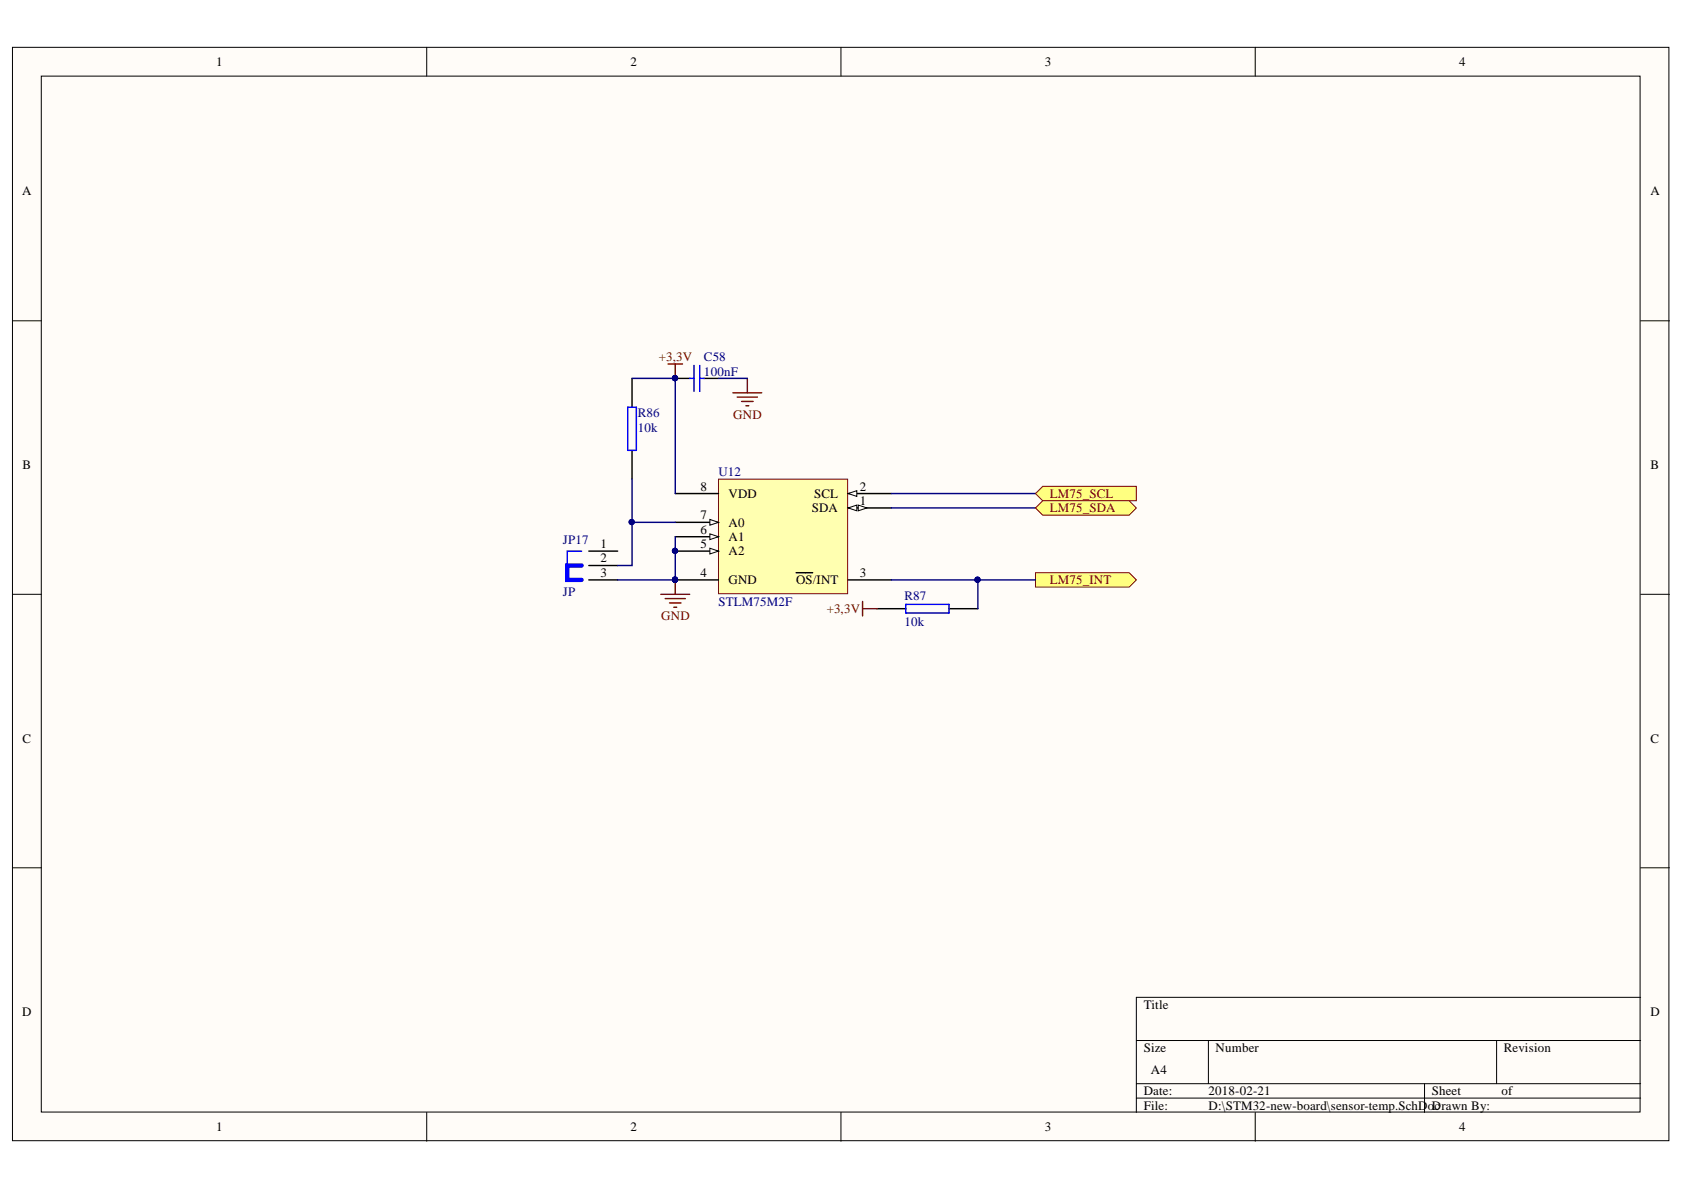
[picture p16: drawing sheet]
<svg xmlns="http://www.w3.org/2000/svg" width="297mm" height="210mm" viewBox="0 0 297 210" stroke-linecap="round" stroke-linejoin="round" font-family="sans-serif">
<defs><g id="words">
<g font-size="2.3">
<text x="38.1" y="11.7">1</text>
<text x="111.2" y="11.7">2</text>
<text x="184.3" y="11.7">3</text>
<text x="257.4" y="11.7">4</text>
<text x="3.9" y="34.5">A</text>
<text x="291.1" y="34.5">A</text>
<text x="4" y="82.7">B</text>
<text x="291.1" y="82.7">B</text>
<text x="123.6" y="86.5">8</text>
<text x="128.5" y="87.8">VDD</text>
<text x="143.6" y="87.8">SCL</text>
<text x="151.7" y="86.5">2</text>
<text x="151.7" y="89.1">1</text>
<text x="123.6" y="91.6">7</text>
<text x="123.6" y="94.1">6</text>
<text x="128.5" y="92.9">A0</text>
<text x="128.5" y="95.4">A1</text>
<text x="143.2" y="90.3">SDA</text>
<text x="105.9" y="96.7">1</text>
<text x="105.9" y="99.2">2</text>
<text x="105.9" y="101.8">3</text>
<text x="123.6" y="101.8">4</text>
<text x="123.6" y="96.7">5</text>
<text x="128.5" y="98">A2</text>
<text x="151.7" y="101.8">3</text>
<text x="128.5" y="103">GND</text>
<text x="140.4" y="103">OS/INT</text>
<text x="4" y="131">C</text>
<text x="291.1" y="131">C</text>
<text x="3.9" y="179.3">D</text>
<text x="201.7" y="178">Title</text>
<text x="291.1" y="179.3">D</text>
<text x="201.7" y="185.6">Size</text>
<text x="214.4" y="185.6">Number</text>
<text x="265.3" y="185.6">Revision</text>
<text x="203" y="189.4">A4</text>
<text x="201.7" y="193.2">Date:</text>
<text x="201.7" y="195.7">File:</text>
<text x="213.2" y="193.2">2018-02-21</text>
<text x="213.2" y="195.7">D:\STM32-new-board\sensor-temp.SchD</text>
<text x="251.8" y="195.7">oDrawn By:</text>
<text x="252.6" y="193.2">Sheet</text>
<text x="253" y="195.7">c</text>
<text x="264.9" y="193.2">of</text>
<text x="38.1" y="199.5">1</text>
<text x="111.2" y="199.5">2</text>
<text x="184.3" y="199.5">3</text>
<text x="257.4" y="199.5">4</text>
</g>
<g font-size="2.3" fill="#800000">
<text x="116.2" y="63.7">+3,3V</text>
<text x="129.3" y="73.9">GND</text>
<text x="185.2" y="87.8">LM75_SCL</text>
<text x="185.2" y="90.3">LM75_SDA</text>
<text x="185.2" y="103">LM75_INT</text>
<text x="116.6" y="109.4">GND</text>
<text x="145.8" y="108.2">+3,3V</text>
</g>
<g font-size="2.3" fill="#000080">
<text x="124.2" y="63.7">C58</text>
<text x="124.2" y="66.3">100nF</text>
<text x="112.5" y="73.6">R86</text>
<text x="112.5" y="76.1">10k</text>
<text x="126.7" y="84">U12</text>
<text x="99.3" y="95.9">JP17</text>
<text x="99.3" y="105.1">JP</text>
<text x="126.7" y="106.9">STLM75M2F</text>
<text x="159.5" y="105.9">R87</text>
<text x="159.5" y="110.5">10k</text>
</g>
</g></defs>
<g fill="#fffcf8" stroke="#000" stroke-width=".18">
<path d="M2.2 8.3h292.2v192.9h-292.2z"/>
<path d="M7.3 13.4h282v182.8h-282z"/>
</g>
<g fill="none" stroke="#000" stroke-width=".18">
<path d="M75.3 8.3v5.1M148.3 8.3v5.1M221.4 8.3v5.1M2.2 56.6h5.1M289.4 56.6h5.1M2.2 104.8h5.1M289.4 104.8h5.1M2.2 153.1h5.1M289.4 153.1h5.1M289.4 175.9h-89v20.3M75.3 196.2v5.1M148.3 196.2v5.1"/>
<path d="M200.4 183.5h89M200.4 191.2h89M200.4 193.7h89M213.1 183.5v7.7M221.4 196.2v5.1M251.3 191.2v5M264 183.5v7.7"/>
</g>
<path d="M126.7 84.5h22.8v20.2h-22.8z" fill="#ffffb0" stroke="#800000" stroke-width=".18"/>
<path d="M119.1 87.1h7.6M149.6 87.1h7.6M119.1 102.3h7.6" fill="none" stroke="#000" stroke-width=".25"/>
<circle cx="119.1" cy="102.3" r=".46" fill="#000080" stroke="#000080" stroke-width=".18"/>
<path d="M149.6 87.1l1.5-.6v1.1z" fill="#fffcf8"/>
<path d="M149.6 87.1l1.5-.6v1.1z" fill="none" stroke="#000" stroke-width=".18"/>
<path d="M149.6 89.6h7.6" fill="none" stroke="#000" stroke-width=".25"/>
<path d="M149.6 89.6l1.5-.5v1z" fill="#fffcf8"/>
<path d="M149.6 89.6l1.5-.5v1z" fill="none" stroke="#000" stroke-width=".18"/>
<path d="M151.4 89.1l1.5 .5-1.5 .5z" fill="#fffcf8"/>
<path d="M151.4 89.1l1.5 .5-1.5 .5z" fill="none" stroke="#000" stroke-width=".18"/>
<path d="M119.1 92.1h7.6M140.4 101h3M149.6 102.3h7.6" fill="none" stroke="#000" stroke-width=".25"/>
<path d="M125.2 91.6l1.5 .5-1.5 .5z" fill="#fffcf8"/>
<path d="M125.2 91.6l1.5 .5-1.5 .5z" fill="none" stroke="#000" stroke-width=".18"/>
<path d="M119.1 94.7h7.6" fill="none" stroke="#000" stroke-width=".25"/>
<path d="M125.2 94.2l1.5 .5-1.5 .5z" fill="#fffcf8"/>
<path d="M125.2 94.2l1.5 .5-1.5 .5z" fill="none" stroke="#000" stroke-width=".18"/>
<path d="M119.1 97.2h7.6" fill="none" stroke="#000" stroke-width=".25"/>
<path d="M125.2 96.7l1.5 .5-1.5 .5z" fill="#fffcf8"/>
<path d="M125.2 96.7l1.5 .5-1.5 .5z" fill="none" stroke="#000" stroke-width=".18"/>
<g fill="#000080" stroke="#000080" stroke-width=".18">
<circle cx="119.1" cy="97.2" r=".46"/>
<circle cx="119.1" cy="102.3" r=".46"/>
<circle cx="119.1" cy="66.7" r=".46"/>
</g>
<path d="M117.8 64.2h2.6M119.1 64.2v2.5M116.6 104.8h5.1M117.3 105.6h3.6M118.1 106.4h2M118.9 107.1h.5M119.1 102.3v2.5" fill="none" stroke="#800000" stroke-width=".25"/>
<path d="M157.2 87.1h25.4M157.2 89.6h25.4" fill="none" stroke="#000080" stroke-width=".25"/>
<g fill="#ffff80" stroke="#800000" stroke-width=".18">
<path d="M182.6 87.1l1.3-1.3h16.5v2.5h-16.5z" fill-rule="evenodd"/>
<path d="M182.6 89.6l1.3-1.3h15.3l1.2 1.3-1.2 1.3h-15.3z" fill-rule="evenodd"/>
</g>
<path d="M111.5 66.7h7.6M111.5 84.5v7.6h7.6M119.1 94.7v7.6" fill="none" stroke="#000080" stroke-width=".25"/>
<g fill="#000080" stroke="#000080" stroke-width=".18">
<circle cx="119.1" cy="97.2" r=".46"/>
<circle cx="119.1" cy="102.3" r=".46"/>
<circle cx="119.1" cy="66.7" r=".46"/>
<circle cx="111.4" cy="92.1" r=".46"/>
</g>
<path d="M111.5 66.7v5.1M111.5 79.4v5.1" fill="none" stroke="#000" stroke-width=".25"/>
<path d="M110.7 71.8h1.5v7.6h-1.5z" fill="none" stroke="#00f" stroke-width=".25"/>
<path d="M182.6 101h16.6l1.2 1.3-1.2 1.3h-16.6z" fill-rule="evenodd" fill="#ffff80" stroke="#800000" stroke-width=".18"/>
<path d="M119.1 66.7v20.4M126.7 66.7h5.1M111.5 92.1v7.7h-2.6M108.9 102.3h10.2M157.2 102.3h25.4M172.5 102.3v5.1" fill="none" stroke="#000080" stroke-width=".25"/>
<g fill="#000080" stroke="#000080" stroke-width=".18">
<circle cx="172.4" cy="102.3" r=".47"/>
<circle cx="119.1" cy="66.7" r=".46"/>
<circle cx="119.1" cy="102.3" r=".46"/>
<circle cx="111.4" cy="92.1" r=".46"/>
</g>
<path d="M119.1 66.7h2.6M124.2 66.7h2.5M103.9 97.2h5M103.9 99.8h5M103.9 102.3h5M154.7 107.4h5.1M167.4 107.4h5.1" fill="none" stroke="#000" stroke-width=".25"/>
<path d="M101.3 99.8h1.3" fill="none" stroke="#00f" stroke-width=".18"/>
<path d="M102.6 99.8h-2.6v2.5h2.6" fill="none" stroke="#00f" stroke-width=".76"/>
<path d="M121.7 66.7h.7M122.4 64.5v4.5M123.4 66.7h.8M123.4 64.5v4.5M102.6 97.2h-2.6v2.6M159.8 106.6h7.6v1.5h-7.6z" fill="none" stroke="#00f" stroke-width=".25"/>
<path d="M129.3 69.3h5.1M130 70h3.6M130.8 70.8h2M131.6 71.6h.5M131.8 66.7v2.6M152.2 106.1v2.5M152.2 107.4h2.5" fill="none" stroke="#800000" stroke-width=".25"/>
<use href="#words"/>
</svg>
